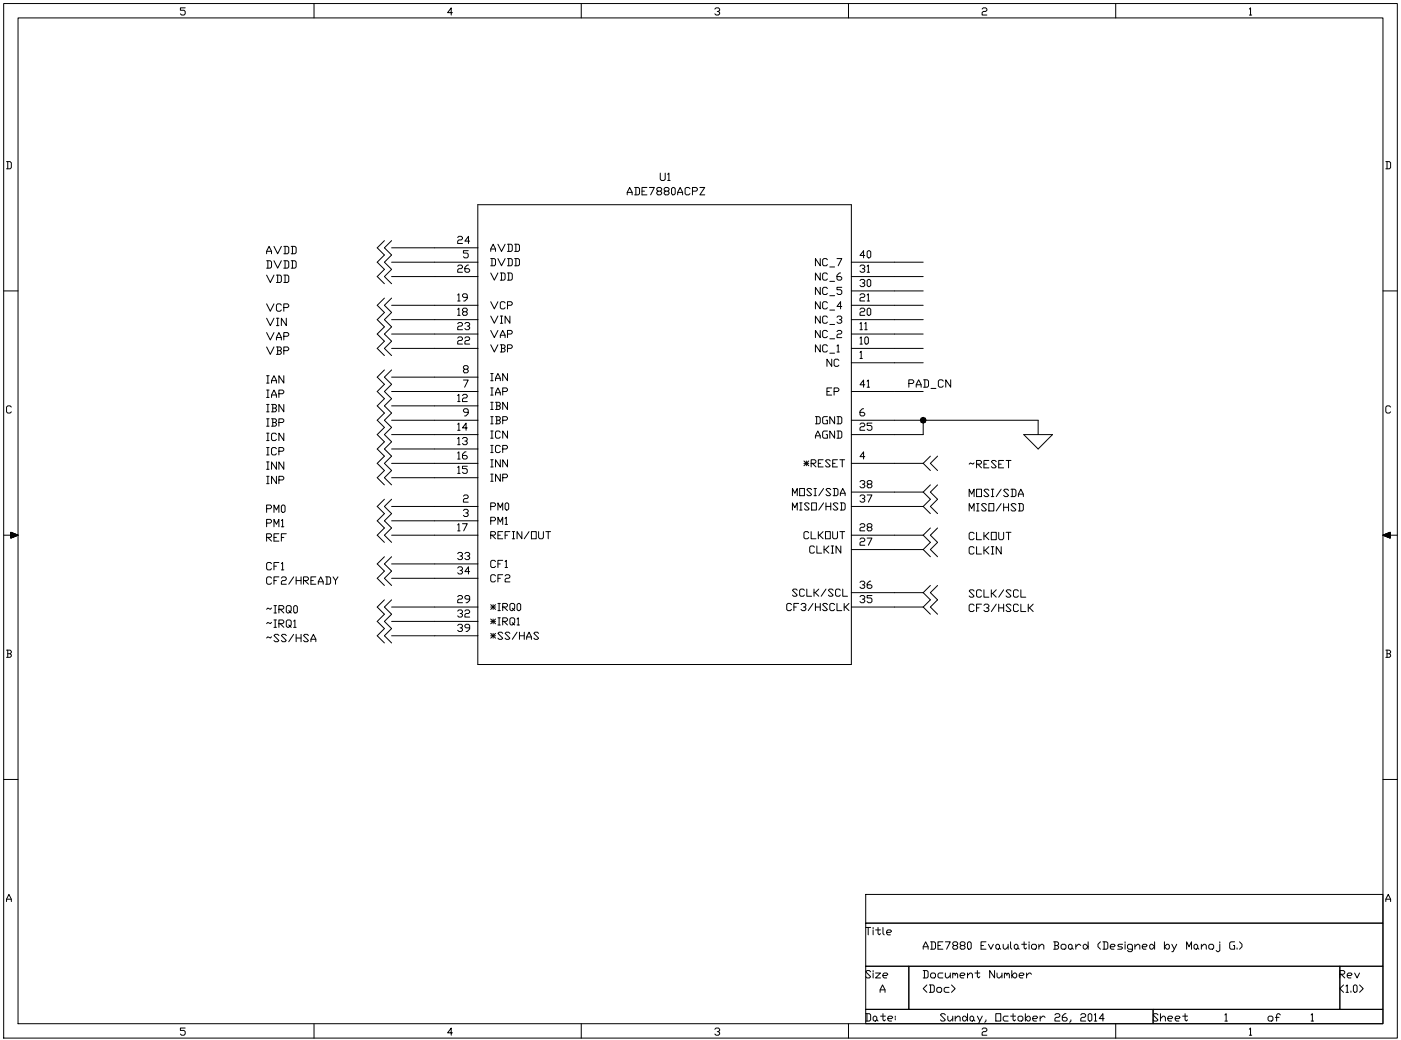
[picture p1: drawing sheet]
<svg xmlns="http://www.w3.org/2000/svg" width="297mm" height="220mm" viewBox="0 0 297 220" stroke-linecap="round" stroke-linejoin="round" font-family="sans-serif">
<g fill="none" stroke="#000" stroke-width=".21">
<path d="M.8 .8h295.5v219.3h-295.5zM3.8 3.8h289.4v213.2h-289.4zM39.3 1.7h-1.1v.5h.8l.3 .2v.5l-.3 .3h-.5l-.3-.3M66.6 .8v3M95.9 2.7h-1l.8-1v1.5M123.2 .8v3M151.6 1.9l.2-.2h.5l.3 .2v.3l-.3 .2h-.2M152.3 2.4l.3 .3v.2l-.3 .3h-.5l-.2-.3M179.9 .8v3M208.2 1.9l.3-.2h.5l.2 .2v.3l-.2 .2h-.5l-.3 .3v.5h1M236.6 .8v3M264.9 1.9l.2-.2v1.5"/>
<path d="M264.9 3.2h.5M1.4 34.3h.7l.3 .2v1l-.3 .3h-.7M1.6 34.3v1.5M134.5 39.7h.8l.3 .3v1l-.3 .3h-.8M134.8 39.7v1.6M137.2 39.7h-1.1v1.6h1.1M137.7 39.7h1l-.8 1.6M140 36.7v1.3l.3 .3h.5l.2-.3v-1.3M141.6 37l.2-.3v1.6M141.6 38.3h.5M142.6 39.7h.3l.3 .3v1l-.3 .3h-.3l-.2-.3v-1zM148.4 39.7h1l-1 1.6h1"/>
<path d="M293.8 34.3h.8l.2 .2v1l-.2 .3h-.8M294.1 34.3v1.5M56.5 53.8v-.5l.5-1.1 .6 1.1v.5M56.5 55.3h.8l.3 .2v1.1l-.3 .2h-.8M56.5 58.3l.8 1.6 .8-1.6M56.5 53.3h1.1M56.8 55.3v1.5M58.1 52.2l.8 1.6 .8-1.6M58.1 55.3l.8 1.5 .8-1.5M58.6 58.3h.8l.3 .3v1l-.3 .3h-.8M58.9 58.3v1.6M60.2 52.2h.8l.2 .3v1l-.2 .3h-.8"/>
<path d="M60.2 55.3h.8l.2 .2v1.1l-.2 .2h-.8M60.2 58.3h.8l.2 .3v1l-.2 .3h-.8M60.4 52.2v1.6M60.4 55.3v1.5M60.4 58.3v1.6M61.7 52.2h.8l.3 .3v1l-.3 .3h-.8M61.7 55.3h.8l.3 .2v1.1l-.3 .2h-.8M62 52.2v1.6M62 55.3v1.5M81.5 51l-1.5 1.5 1.5 1.6-1.5 1.5 1.5 1.5-1.5 1.5 1.5 1.6M83 51l-1.5 1.5 1.5 1.6-1.5 1.5 1.5 1.5-1.5 1.5 1.5 1.6M83 55.6h18.3"/>
<path d="M83 52.5h18.3M83 58.6h18.3M97 50.4l.3-.3h.5l.3 .3v.2l-.3 .3h-.5l-.3 .2v.5h1.1M97 56.4l.3-.2h.5l.3 .2v.3l-.3 .3h-.5l-.3 .2v.5h1.1M99.3 53.1h-1v.6h.7l.3 .2v.5l-.3 .3h-.5l-.2-.3M99.3 56.2h-.2l-.5 .5v.8l.2 .2h.5l.3-.2v-.3l-.3-.2h-.7M99.6 51.1h-1l.7-1v1.5M101.3 43.4h79.2v97.5h-79.2zM104 54.8h.8l.3 .3v1l-.3 .2h-.8M104 53.3v-.5l.6-1 .5 1v.5M104 57.9l.8 1.5 .8-1.5M104 52.8h1.1"/>
<path d="M104.3 54.8v1.5M105.6 54.8l.7 1.5 .8-1.5M105.6 51.8l.7 1.5 .8-1.5M106.1 57.9h.7l.3 .2v1l-.3 .3h-.7M106.3 57.9v1.5M107.6 54.8h.8l.2 .3v1l-.2 .2h-.8M107.6 51.8h.8l.2 .2v1l-.2 .3h-.8M107.6 57.9h.8l.2 .2v1l-.2 .3h-.8M107.9 51.8v1.5M107.9 54.8v1.5M107.9 57.9v1.5M109.1 54.8h.8l.2 .3v1l-.2 .2h-.8"/>
<path d="M109.1 51.8h.8l.2 .2v1l-.2 .3h-.8M109.4 51.8v1.5M109.4 54.8v1.5M133 41.3v-.5l.5-1.1 .5 1.1v.5M133 40.8h1M136.1 40.5h.5M139.5 40.5l-.3-.2v-.3l.3-.3h.5l.3 .3v.3l-.3 .2h-.5l-.3 .3v.2l.3 .3h.5l.3-.3v-.2l-.3-.3M141.1 40.5l-.3-.2v-.3l.3-.3h.5l.3 .3v.3l-.3 .2h-.5l-.3 .3v.2l.3 .3h.5l.3-.3v-.2l-.3-.3M143.7 41.3v-.5l.5-1.1 .5 1.1v.5M143.7 40.8h1M146.3 40l-.3-.3h-.5l-.3 .3v1l.3 .3h.5l.3-.3M146.8 40.5h.8l.3-.2v-.3l-.3-.3h-.8v1.6"/>
<path d="M173.9 57.9v1.5l-1-1.5v1.5M173.9 54.8v1.5l-1-1.5v1.5M175.4 58.1l-.2-.2h-.5l-.3 .2v1l.3 .3h.5l.2-.3M175.4 55.1l-.2-.3h-.5l-.3 .3v1l.3 .2h.5l.2-.2M175.9 59.6h1M175.9 56.6h1M177.5 54.8h1l-.8 1.5M178.2 57.9h-.2l-.5 .5v.7l.2 .3h.5l.3-.3v-.2l-.3-.3h-.7M180.5 55.6h15.2M180.5 58.6h15.2M182.3 59.5l.3-.3h.5l.2 .3v.2l-.2 .3h-.3M182.3 56.4l.3-.2h.5l.2 .2v.3l-.2 .3h-.3"/>
<path d="M183.1 57l.2 .2v.3l-.2 .2h-.5l-.3-.2M183.3 54.2h-1l.8-1.1v1.6M183.9 59.5l.2-.3h.3l.2 .3v1l-.2 .3h-.3l-.2-.3zM183.9 56.4l.2-.2v1.5M183.9 53.4l.2-.3h.3l.2 .3v1l-.2 .3h-.3l-.2-.3zM183.9 57.7h.5M.8 61.7h3M56.5 64.4l.8 1.6 .8-1.6M56.5 67.5l.8 1.5 .8-1.5M56.5 70.5l.8 1.6 .8-1.6M56.5 73.6l.8 1.5 .8-1.5M56.5 79.7h.5"/>
<path d="M56.8 79.7v1.5M58.6 72.1v-.5l.5-1.1 .6 1.1v.5M58.6 73.6h.8l.3 .2v.3l-.3 .2M58.6 67.5h.5M58.6 69h.5M58.6 71.6h1.1M58.9 74.3h.5l.3 .3v.3l-.3 .2h-.8M58.9 67.5v1.5M58.9 73.6v1.5M59.7 64.7l-.3-.3h-.5l-.3 .3v1l.3 .3h.5l.3-.3M60.2 79.7v1.5l-1.1-1.5v1.5M60.2 65.2h.8l.2-.3v-.2l-.2-.3h-.8v1.6"/>
<path d="M60.2 71.3h.8l.2-.3v-.2l-.2-.3h-.8v1.6M60.2 74.3h.8l.2-.2v-.3l-.2-.2h-.8v1.5M60.7 67.5v1.5l-1-1.5v1.5M81.5 78.4l-1.5 1.6 1.5 1.5-1.5 1.5 1.5 1.5-1.5 1.5 1.5 1.6-1.5 1.5 1.5 1.5-1.5 1.5 1.5 1.6-1.5 1.5 1.5 1.5-1.5 1.5 1.5 1.6-1.5 1.5 1.5 1.5M81.5 63.2l-1.5 1.5 1.5 1.5-1.5 1.6 1.5 1.5-1.5 1.5 1.5 1.5-1.5 1.6 1.5 1.5M83 80h18.3M83 73.9h18.3M83 70.8h18.3M83 67.8h18.3M83 64.7h18.3M83 78.4l-1.5 1.6 1.5 1.5-1.5 1.5 1.5 1.5-1.5 1.5 1.5 1.6-1.5 1.5 1.5 1.5-1.5 1.5 1.5 1.6-1.5 1.5 1.5 1.5-1.5 1.5 1.5 1.6-1.5 1.5 1.5 1.5M83 63.2l-1.5 1.5 1.5 1.5-1.5 1.6 1.5 1.5-1.5 1.5 1.5 1.5-1.5 1.6 1.5 1.5"/>
<path d="M97 65.6l.3-.3v1.6M97 62.5l.3-.2v1.5M97 71.7l.3-.3h.5l.3 .3v.2l-.3 .3h-.5l-.3 .2v.5h1.1M97 68.6l.3-.2h.5l.3 .2v.3l-.3 .2h-.5l-.3 .3v.5h1.1M97 66.9h.5M97 63.8h.5M98.3 66.1l-.2-.3v-.2l.2-.3h.5l.3 .3v.2l-.3 .3h-.5l-.2 .2v.3l.2 .3h.5l.3-.3v-.3l-.3-.2M98.5 78.3l-.2-.3v-.2l.2-.3h.5l.3 .3v.2l-.3 .3h-.5l-.2 .2v.3l.2 .2h.5l.3-.2v-.3l-.3-.2M98.6 71.7l.2-.3h.5l.3 .3v.2l-.3 .3h-.5l-.2 .2v.5h1M98.6 68.6l.2-.2h.5l.3 .2v.3l-.3 .2h-.2M99.1 63h-.8l-.2-.2v-.3l.2-.2h.5l.3 .2v.8l-.5 .5h-.3M99.3 69.1l.3 .3v.2l-.3 .3h-.5l-.2-.3"/>
<path d="M104 67l.8 1.5 .8-1.5M104 64l.8 1.5 .8-1.5M104 73.1l.8 1.5 .8-1.5M104 70.1l.8 1.5 .8-1.5M104 79.2h.6M104.3 79.2v1.5M106.1 73.1h.7l.3 .3v.2l-.3 .3M106.1 71.6v-.5l.5-1 .5 1v.5M106.1 67h.5M106.1 68.5h.5M106.1 71.1h1M106.3 73.9h.5l.3 .2v.3l-.3 .2h-.7"/>
<path d="M106.3 67v1.5M106.3 73.1v1.5M107.1 64.2l-.3-.2h-.5l-.2 .2v1l.2 .3h.5l.3-.3M107.6 79.2v1.5l-1-1.5v1.5M107.6 64.7h.8l.2-.2v-.3l-.2-.2h-.8v1.5M107.6 73.9h.8l.2-.3v-.2l-.2-.3h-.8v1.5M107.6 70.8h.8l.2-.2v-.3l-.2-.2h-.8v1.5M108.1 67v1.5l-1-1.5v1.5M173.9 73.1v1.5l-1-1.5v1.5M173.9 70.1v1.5l-1-1.5v1.5M173.9 67v1.5l-1-1.5v1.5M173.9 64v1.5l-1-1.5v1.5"/>
<path d="M173.9 60.9v1.5l-1-1.5v1.5M175.4 73.4l-.2-.3h-.5l-.3 .3v1l.3 .2h.5l.2-.2M175.4 70.3l-.2-.2h-.5l-.3 .2v1l.3 .3h.5l.2-.3M175.4 67.3l-.2-.3h-.5l-.3 .3v1l.3 .2h.5l.2-.2M175.4 64.2l-.2-.2h-.5l-.3 .2v1l.3 .3h.5l.2-.3M175.4 61.2l-.2-.3h-.5l-.3 .3v1l.3 .2h.5l.2-.2M175.9 74.9h1M175.9 71.8h1M175.9 68.8h1M175.9 65.7h1M175.9 62.7h1M176.3 76.1v1.6l-1-1.6v1.6"/>
<path d="M177.5 73.4l.2-.3v1.5M177.5 70.3l.2-.2h.5l.3 .2v.3l-.3 .2h-.5l-.2 .3v.5h1M177.5 67.3l.2-.3h.5l.3 .3v.2l-.3 .3h-.2M177.5 74.6h.5M177.9 76.4l-.3-.3h-.5l-.3 .3v1l.3 .3h.5l.3-.3M178.2 67.8l.3 .2v.3l-.3 .2h-.5l-.2-.2M178.5 65h-1l.7-1v1.5M178.5 60.9h-1v.5h.7l.3 .3v.5l-.3 .2h-.5l-.2-.2M180.5 61.7h15.2M180.5 76.9h15.2M180.5 73.9h15.2M180.5 70.8h15.2"/>
<path d="M180.5 67.8h15.2M180.5 64.7h15.2M182.3 74.7l.3-.2v1.5M182.3 71.7l.3-.3v1.5M182.3 68.6l.3-.2v1.5M182.3 65.6l.3-.3h.5l.2 .3v.2l-.2 .3h-.5l-.3 .2v.6h1M182.3 62.5l.3-.2h.5l.2 .2v.3l-.2 .2h-.5l-.3 .3v.5h1M182.3 76h.5M182.3 72.9h.5M182.3 69.9h.5M183.1 60l.2 .3v.2l-.2 .3h-.5l-.3-.3M183.3 71.7l.3-.3h.3l.2 .3v1l-.2 .2h-.3l-.3-.2z"/>
<path d="M183.3 68.6l.3-.2v1.5M183.3 69.9h.6M183.9 65.6l.2-.3h.3l.2 .3v1l-.2 .3h-.3l-.2-.3zM183.9 62.5l.2-.2v1.5M183.9 63.8h.5M293.2 61.7h3.1M2.4 86.3l-.3-.3h-.5l-.2 .3v1l.2 .3h.5l.3-.3M56.5 81.2h.5M56.5 82.7h.5M56.5 84.3h.5M56.5 85.7h.5M56.5 87.3h.5"/>
<path d="M56.5 88.8h.5M56.5 90.4h.5M56.5 91.8h.5M56.5 93.4h.5M56.5 94.9h.5M56.5 96.4h.5M56.5 97.9h.5M56.5 99.5h.5M56.8 82.7v1.6M56.8 85.7v1.6M56.8 88.8v1.6M56.8 91.8v1.6"/>
<path d="M56.8 94.9v1.5M56.8 97.9v1.6M57.6 81.2v-.5l.5-1 .5 1v.5M57.6 84.3v-.6l.5-1 .5 1v.6M57.6 85.7h.7l.3 .3v.3l-.3 .2M57.6 88.8h.7l.3 .2v.3l-.3 .3M57.6 83.7h1M57.6 80.7h1M57.8 86.5h.5l.3 .3v.2l-.3 .3h-.7M57.8 89.6h.5l.3 .2v.3l-.3 .3h-.7M57.8 85.7v1.6M57.8 88.8v1.6"/>
<path d="M58.6 92.1l-.3-.3h-.5l-.2 .3v1l.2 .3h.5l.3-.3M58.6 95.1l-.3-.2h-.5l-.2 .2v1.1l.2 .2h.5l.3-.2M58.6 97.9v1.6l-1-1.6v1.6M59.1 83.5h.8l.3-.3v-.2l-.3-.3h-.8v1.6M59.1 89.6h.8l.3-.3v-.3l-.3-.2h-.8v1.6M59.1 95.7h.8l.3-.3v-.3l-.3-.2h-.8v1.5M60.2 85.7v1.6l-1.1-1.6v1.6M60.2 91.8v1.6l-1.1-1.6v1.6M60.2 97.9v1.6l-1.1-1.6v1.6M83 98.2h18.3M83 89.1h18.3M83 83h18.3"/>
<path d="M83 86h18.3M83 95.2h18.3M83 92.1h18.3M97 83.9l.3-.3v1.5M97 93l.3-.3v1.6M97 90l.3-.3v1.5M97 99.1l.3-.3v1.6M97 96l.3-.2v1.5M97 85.1h.5M97 94.3h.5M97 91.2h.5M97 97.3h.5"/>
<path d="M98.1 83.9l.2-.3h.5l.3 .3v.2l-.3 .3h-.5l-.2 .2v.5h1M98.1 93l.2-.3h.5l.3 .3v.3l-.3 .2h-.2M98.3 80.6h1l-.8 1.5M98.8 93.5l.3 .3v.2l-.3 .3h-.5l-.2-.3M98.8 95.8h-.2l-.5 .5v.8l.2 .2h.5l.3-.2v-.3l-.3-.2h-.7M99.1 90.7h-1l.7-1v1.5M99.1 98.8h-1v.5h.7l.3 .3v.5l-.3 .3h-.5l-.2-.3M99.3 87.4h-.8l-.2-.2v-.3l.2-.2h.5l.3 .2v.8l-.5 .5h-.3M104 99h.6M104 97.5h.6M104 82.2h.6M104 83.8h.6"/>
<path d="M104 80.7h.6M104 88.3h.6M104 89.9h.6M104 85.3h.6M104 86.8h.6M104 94.4h.6M104 95.9h.6M104 91.4h.6M104 92.9h.6M104.3 82.2v1.6M104.3 85.3v1.5M104.3 88.3v1.6"/>
<path d="M104.3 91.4v1.5M104.3 94.4v1.5M104.3 97.5v1.5M105.1 83.8v-.5l.5-1.1 .5 1.1v.5M105.1 80.7v-.5l.5-1 .5 1v.5M105.1 88.3h.7l.3 .3v.2l-.3 .3M105.1 85.3h.7l.3 .2v.3l-.3 .2M105.1 83.3h1M105.1 80.2h1M105.3 89.1h.5l.3 .2v.3l-.3 .3h-.7M105.3 86h.5l.3 .3v.3l-.3 .2h-.7M105.3 85.3v1.5"/>
<path d="M105.3 88.3v1.6M106.1 94.7l-.3-.3h-.5l-.2 .3v1l.2 .2h.5l.3-.2M106.1 91.6l-.3-.2h-.5l-.2 .2v1l.2 .3h.5l.3-.3M106.1 97.5v1.5l-1-1.5v1.5M106.6 83h.7l.3-.3v-.2l-.3-.3h-.7v1.6M106.6 89.1h.7l.3-.3v-.2l-.3-.3h-.7v1.6M106.6 95.2h.7l.3-.3v-.2l-.3-.3h-.7v1.5M107.6 85.3v1.5l-1-1.5v1.5M107.6 91.4v1.5l-1-1.5v1.5M107.6 97.5v1.5l-1-1.5v1.5M170.5 98.2h1M170.5 97.7l1 1"/>
<path d="M171 97.7v1M171.5 97.7l-1 1M172 98.2h.7l.3-.2v-.3l-.3-.2h-.7v1.5M172.2 98.2l.8 .8M172.9 88.3h.8l.2 .3v1l-.2 .3h-.8M172.9 92.9v-.5l.5-1 .5 1v.5M172.9 92.4h1M173.1 88.3v1.6M173.5 98.2h.5M174.5 97.5h-1v1.5h1M175.3 83h.5M175.4 88.3h-.7l-.3 .3v1l.3 .3h.7v-.8h-.2"/>
<path d="M175.4 91.4h-.7l-.3 .2v1l.3 .3h.7v-.8h-.2M176 97.7l-.2-.2h-.5l-.3 .2 1 1-.2 .3h-.5l-.3-.3M176.3 82.2h-1v1.6h1M176.5 98.2h.6M176.8 83h.8l.3-.3v-.2l-.3-.3h-.8v1.6M176.9 88.3v1.6l-1-1.6v1.6M176.9 91.4v1.5l-1-1.5v1.5M177.5 88.3h.7l.3 .3v1l-.3 .3h-.7M177.5 91.4h.7l.3 .2v1l-.3 .3h-.7M177.6 97.5h-1.1v1.5h1.1M177.7 88.3v1.6M177.7 91.4v1.5"/>
<path d="M178.1 97.5h1M178.6 97.5v1.5M180.5 98.2h15.2M180.5 89.1h39.6v3M180.5 83h15.2M182.3 90l.3-.3h.5l.2 .3v.2l-.2 .3h-.5l-.3 .2v.5h1M183.1 86.7h-.3l-.5 .5v.7l.3 .3h.5l.2-.3v-.2l-.2-.3h-.8M183.3 96.8h-1l.8-1v1.5M183.3 81.6h-1l.8-1v1.5M183.9 80.8l.2-.2v1.5M183.9 82.1h.5M184.9 89.7h-1v.5h.7l.3 .3v.5l-.3 .2h-.5l-.2-.2"/>
<path d="M192.7 81.3h.8l.2-.3v-.2l-.2-.3h-.8v1.6M194.3 82.1v-.5l.5-1.1 .5 1.1v.5M194.3 81.6h1M195.7 89.1v3h-15.2M195.7 98.2l1.6 1.6M195.8 80.5h.8l.3 .3v1l-.3 .3h-.8M196.1 80.5v1.6M197.3 96.7l-1.6 1.5M197.4 82.3h1M198.8 96.7l-1.5 1.5 1.5 1.6M200 80.8l-.3-.3h-.5l-.2 .3v1l.2 .3h.5l.3-.3M201.6 80.5v1.6l-1.1-1.6v1.6"/>
<path d="M206.5 98.1l-.2 .3-.6-.3-.2 .3M207 98.4h.8l.3-.3v-.2l-.3-.3h-.8v1.6M207.3 98.4l.8 .8M208.6 98.4h.5M209.7 97.6h-1.1v1.6h1.1M211.2 97.9l-.2-.3h-.6l-.2 .3 1 1-.2 .3h-.6l-.2-.3M211.7 98.4h.6M212.8 97.6h-1.1v1.6h1.1M213.3 97.6h1.1M213.8 97.6v1.6M217.1 92.1h6l-3 3.1zM294.8 86.3l-.2-.3h-.5l-.3 .3v1l.3 .3h.5l.2-.3"/>
<path d="M.8 113.5h3M56.5 107.8h.8l.3-.2v-.3l-.3-.2h-.8v1.5M56.5 110.9h.8l.3-.3v-.2l-.3-.3h-.8v1.6M56.5 113.9h.8l.3-.2v-.3l-.3-.2h-.8v1.5M56.5 101h.5M56.5 102.5h.5M56.8 113.9l.8 .8M56.8 101v1.5M57.6 119.5l-.3-.3h-.5l-.3 .3v1.1l.3 .2h.5l.3-.2M58.1 108.6v-1.5l.5 1 .5-1v1.5M58.1 111.7v-1.6l.5 1.1 .5-1.1v1.6M58.1 113.9h.5"/>
<path d="M58.6 101v1.5l-1-1.5v1.5M59.1 113.2h-1v1.5h1M59.1 119.2h-1v1.6M59.1 101.8h.8l.3-.3v-.3l-.3-.2h-.8v1.5M59.7 107.3l.2-.2h.3l.2 .2v1.1l-.2 .2h-.3l-.2-.2zM59.7 110.4l.2-.3v1.6M59.7 119.5l.2-.3v1.6M59.7 111.7h.5M59.7 113.9h.5M60.7 113.2h-1v1.5M81.5 105.8l-1.5 1.6 1.5 1.5-1.5 1.5 1.5 1.5-1.5 1.6 1.5 1.5M81.5 118l-1.5 1.6 1.5 1.5-1.5 1.5 1.5 1.5"/>
<path d="M83 113.5h18.3M83 107.4h18.3M83 110.4h18.3M83 101.3h18.3M83 119.6h18.3M83 105.8l-1.5 1.6 1.5 1.5-1.5 1.5 1.5 1.5-1.5 1.6 1.5 1.5M83 118l-1.5 1.6 1.5 1.5-1.5 1.5 1.5 1.5M97 111.3l.3-.3v1.5M97 117.4l.3-.3h.5l.3 .3v.2l-.3 .3h-.3M97 100.4h.5M97 112.5h.5M97.8 117.9l.3 .2v.3l-.3 .2h-.5l-.3-.2"/>
<path d="M98.1 111h1l-.8 1.5M98.3 105.2l.2-.3h.5l.3 .3v.2l-.3 .3h-.5l-.2 .2v.6h1M98.3 108.2l.2-.2h.5l.3 .2v.3l-.3 .2h-.2M98.6 117.4l.2-.3h.5l.3 .3v.2l-.3 .3h-.2M99 108.7l.3 .3v.2l-.3 .3h-.5l-.2-.3M99.3 117.9l.3 .2v.3l-.3 .2h-.5l-.2-.2M104 107.4h.8l.3-.3v-.2l-.3-.3h-.8v1.5M104 110.4h.8l.3-.2v-.3l-.3-.2h-.8v1.5M104 113.5h.8l.3-.3v-.2l-.3-.3h-.8v1.5M104 100.5h.6M104 102h.6M104.3 100.5v1.5"/>
<path d="M104.3 113.5l.8 .7M105.1 119l-.3-.2h-.5l-.3 .2v1.1l.3 .2h.5l.3-.2M105.6 108.1v-1.5l.5 1 .5-1v1.5M105.6 111.2v-1.5l.5 1 .5-1v1.5M105.6 113.5h.5M105.6 119.6h.5M106.1 100.5v1.5l-1-1.5v1.5M106.6 101.3h.7l.3-.3v-.2l-.3-.3h-.7v1.5M106.6 112.7h-1v1.5h1M106.6 118.8h-1v1.5M107.1 106.9l.2-.3h.3l.3 .3v1l-.3 .2h-.3l-.2-.2zM107.1 109.9l.2-.2v1.5"/>
<path d="M107.1 119l.2-.2v1.5M107.1 113.5h.5M107.1 111.2h.5M108.1 112.7h-1v1.5M108.6 114.2h.5M108.6 112.7h.5M108.9 112.7v1.5M110.6 112.7v1.5l-1-1.5v1.5M112.2 112.7l-1 1.5M112.7 112.7h1v1.5h-1zM114.2 112.7v1.3l.3 .2h.5l.2-.2v-1.3M115.7 112.7h1"/>
<path d="M116.2 112.7v1.5M168 108.1v-1.5l.5 1 .5-1v1.5M168 105.1v-1.5l.5 1 .5-1v1.5M169.5 103.6h1.1v1.5h-1.1zM169.5 106.6h.5M169.5 108.1h.5M169.8 106.6v1.5M171.5 113l-.3-.3h-.5l-.2 .3v1l.2 .2h.5l.3-.2M171.6 106.9l-.3-.3h-.5l-.2 .3 1 1-.3 .2h-.5l-.2-.2M172 112.7v1.5h1M172.1 106.6h1v1.5h-1zM172.1 103.8l-.3-.2h-.5l-.2 .2 1 1-.3 .3h-.5l-.2-.3"/>
<path d="M172.6 103.6h.5M172.6 105.1h.5M172.7 116l-.3-.3h-.5l-.2 .3v1l.2 .3h.5l.3-.3M172.8 103.6v1.5M173.2 115.7v1.6h1M173.5 112.7v1.5M173.8 113.5l.7 .7M174.5 112.7l-.7 .8h-.3M174.6 106.6l-1 1.5M174.6 103.6l-1 1.5M174.7 115.7v1.6M175 116.5l.7 .8"/>
<path d="M175 112.7h1v1.5h-1zM175.1 107.4h1M175.1 106.6v1.5M175.7 115.7l-.7 .8h-.3M176.1 103.8l-.2-.2h-.5l-.3 .2 1 1-.2 .3h-.5l-.3-.3M176.1 106.6v1.5M176.2 115.7h.5M176.2 117.3h.5M176.5 115.7v1.6M176.5 112.7v1.3l.3 .2h.5l.3-.2v-1.3M176.6 103.6h.8l.3 .2v1l-.3 .3h-.8M176.9 103.6v1.5"/>
<path d="M177.7 106.9l-.3-.3h-.5l-.3 .3 1.1 1-.3 .2h-.5l-.3-.2M178.1 112.7h1M178.2 106.6h.7l.3 .3v1l-.3 .2h-.7M178.2 105.1v-.5l.5-1 .5 1v.5M178.2 104.6h1M178.3 115.7v1.6l-1-1.6v1.6M178.4 106.6v1.5M178.6 112.7v1.5M180.5 113.5h15.2M180.5 107.4h15.2M180.5 116.5h15.2M180.5 104.3h15.2"/>
<path d="M182.3 114.3l.3-.2h.5l.2 .2v.3l-.2 .2h-.5l-.3 .3v.5h1M182.3 111.3l.3-.3h.5l.2 .3v.2l-.2 .3h-.5l-.3 .2v.5h1M182.3 105.2l.3-.3h.5l.2 .3v.2l-.2 .3h-.3M182.3 102.1l.3-.2h.5l.2 .2v.3l-.2 .2h-.3M183.1 105.7l.2 .2v.3l-.2 .3h-.5l-.3-.3M183.1 102.6l.2 .3v.3l-.2 .2h-.5l-.3-.2M183.9 114.1h1l-.8 1.5M183.9 104.9h1l-.8 1.6M184.1 111.8l-.2-.3v-.2l.2-.3h.5l.3 .3v.2l-.3 .3h-.5l-.2 .2v.3l.2 .2h.5l.3-.2v-.3l-.3-.2M184.1 102.6l-.2-.2v-.3l.2-.2h.5l.3 .2v.3l-.3 .2h-.5l-.2 .3v.3l.2 .2h.5l.3-.2v-.3l-.3-.3M195.7 104.3l1.6 1.5-1.6 1.6M195.7 107.4l1.6 1.5"/>
<path d="M195.7 113.5l1.6 1.5-1.6 1.5M195.7 116.5l1.6 1.5M197.3 102.8l-1.6 1.5M197.3 111.9l-1.6 1.6M198.8 102.8l-1.5 1.5 1.5 1.5-1.5 1.6 1.5 1.5M198.8 111.9l-1.5 1.6 1.5 1.5-1.5 1.5 1.5 1.5M205.5 108.3v-1.5l.5 1 .5-1v1.5M205.5 105.3v-1.6l.5 1.1 .5-1.1v1.6M206.5 113.1l-.2-.2h-.6l-.2 .2v1.1l.2 .2h.6l.2-.2M206.5 116.2l-.2-.3h-.6l-.2 .3v1l.2 .3h.6l.2-.3M207 103.7h1.1v1.6h-1.1zM207 112.9v1.5h1.1"/>
<path d="M207 115.9v1.6h1.1M207 106.8h.6M207 108.3h.6M207.3 106.8v1.5M208.6 112.9v1.5M208.6 115.9v1.6M208.9 113.6l.8 .8M208.9 116.7l.8 .8M209.1 107l-.2-.2h-.5l-.3 .2 1 1.1-.2 .2h-.5l-.3-.2M209.7 106.8h1v1.5h-1zM209.7 104l-.3-.3h-.5l-.3 .3 1.1 1-.3 .3h-.5l-.3-.3M209.7 112.9l-.8 .7h-.3"/>
<path d="M209.7 115.9l-.8 .8h-.3M210.2 112.9h1v1.5h-1zM210.2 103.7h.5M210.2 105.3h.5M210.2 115.9h.5M210.2 117.5h.5M210.4 103.7v1.6M210.4 115.9v1.6M211.7 112.9v1.3l.3 .2h.5l.3-.2v-1.3M212.3 115.9v1.6l-1.1-1.6v1.6M212.3 106.8l-1.1 1.5M212.3 103.7l-1.1 1.6"/>
<path d="M212.8 106.8v1.5M212.8 107.5h1M213.3 112.9h1.1M213.8 104l-.2-.3h-.6l-.2 .3 1 1-.2 .3h-.6l-.2-.3M213.8 106.8v1.5M213.8 112.9v1.5M214.4 103.7h.7l.3 .3v1l-.3 .3h-.7M214.6 103.7v1.6M215.4 107l-.3-.2h-.5l-.2 .2 1 1.1-.3 .2h-.5l-.2-.2M215.9 106.8h.8l.3 .2v1.1l-.3 .2h-.8M215.9 105.3v-.5l.5-1.1 .6 1.1v.5M215.9 104.8h1.1"/>
<path d="M216.2 106.8v1.5M293.2 113.5h3.1M1.4 137.8h.7l.3 .3v.2l-.3 .3M1.6 138.6h.5l.3 .2v.3l-.3 .3h-.7M1.6 137.8v1.6M57.6 122.6l-.3-.3h-.5l-.3 .3v1l.3 .3h.5l.3-.3M57.6 128.9l-.3 .3-.5-.3-.3 .3M57.6 132l-.3 .2-.5-.2-.3 .2M57.6 135l-.3 .3-.5-.3-.3 .3M58.1 120h.5M58.1 123.1h.5M58.1 128.4h.5"/>
<path d="M58.1 130h.5M58.1 131.4h.5M58.1 133h.5M58.3 128.4v1.6M58.3 131.4v1.6M59.1 122.3h-1v1.6M59.1 129.2h.8l.3-.3v-.2l-.3-.3h-.8v1.6M59.1 132.2h.8l.3-.2v-.3l-.3-.3h-.8v1.6M59.1 134.7l-.2-.2h-.6l-.2 .2 1 1.1-.2 .2h-.6l-.2-.2M59.4 129.2l.8 .8M59.4 132.2l.8 .8M59.7 122.6l.2-.3h.5l.3 .3v.2l-.3 .3h-.5l-.2 .2v.6h1"/>
<path d="M59.7 120.8h.5M60.7 134.7l-.3-.2h-.5l-.2 .2 1 1.1-.3 .2h-.5l-.2-.2M61.2 129.4l.3 .3-.3 .3h-.2l-.3-.3v-1l.3-.3h.5l.2 .3v.7l-.2 .3 .2 .3M61.2 132.5l.3 .2-.3 .3h-.2l-.3-.3v-1l.3-.3h.5l.2 .3v.8l-.2 .2 .2 .3M62.3 128.7l.2-.3h.3l.2 .3v1l-.2 .3h-.3l-.2-.3zM62.3 131.7l.2-.3v1.6M62.3 122.3l-1.1 1.6M62.3 133h.5M62.3 134.5l-1.1 1.5M62.8 123.1h1M62.8 122.3v1.6M62.8 134.5v1.5"/>
<path d="M62.8 135.3h1M63.8 122.3v1.6M63.8 134.5v1.5M64.4 123.1h.7l.3-.3v-.2l-.3-.3h-.7v1.6M64.6 123.1l.8 .8M65.4 134.7l-.3-.2h-.5l-.2 .2 1 1.1-.3 .2h-.5l-.2-.2M65.9 136v-.5l.5-1 .6 1v.5M65.9 123.1h.5M65.9 135.5h1.1M67 122.3h-1.1v1.6h1.1M67.5 123.9v-.6l.5-1 .5 1v.6M67.5 123.3h1"/>
<path d="M69 122.3h.8l.3 .3v1l-.3 .3h-.8M69.3 122.3v1.6M70.6 122.3l.5 .8v.8M71.7 122.3l-.6 .8M81.5 127.2l-1.5 1.5 1.5 1.5-1.5 1.5 1.5 1.6-1.5 1.5 1.5 1.5M83 128.7h18.3M83 131.7h18.3M83 122.6h18.3M83 134.8h18.3M83 127.2l-1.5 1.5 1.5 1.5-1.5 1.5 1.5 1.6-1.5 1.5 1.5 1.5M97 126.5l.3-.2h.5l.3 .2v.3l-.3 .2h-.5l-.3 .3v.5h1.1M97 129.6l.3-.3h.5l.3 .3v.2l-.3 .3h-.3"/>
<path d="M97 120.4l.3-.2h.5l.3 .2v.3l-.3 .2h-.3M97 132.6l.3-.3h.5l.3 .3v.3l-.3 .2h-.3M97.8 130.1l.3 .2v.3l-.3 .2h-.5l-.3-.2M97.8 120.9l.3 .3v.2l-.3 .3h-.5l-.3-.3M97.8 133.1l.3 .3v.2l-.3 .3h-.5l-.3-.3M98.6 129.6l.2-.3h.5l.3 .3v.2l-.3 .3h-.5l-.2 .2v.5h1M99.6 127h-.8l-.2-.2v-.3l.2-.2h.5l.3 .2v.8l-.5 .5h-.3M99.6 121.2h-1l.7-1v1.5M99.6 133.1h-.8l-.2-.2v-.3l.2-.3h.5l.3 .3v.8l-.5 .5h-.3M104 128.7h1.1M104 128.2l1.1 1M104 131.7h1.1"/>
<path d="M104 131.2l1.1 1M104 134.8h1.1M104 134.3l1.1 1M104.6 128.2v1M104.6 131.2v1M104.6 134.3v1M105.1 122.1l-.3-.3h-.5l-.3 .3v1l.3 .3h.5l.3-.3M105.1 128.2l-1.1 1M105.1 131.2l-1.1 1M105.1 134.3l-1.1 1M105.6 127.9h.5M105.6 129.5h.5"/>
<path d="M105.6 131h.5M105.6 132.5h.5M105.6 122.6h.5M105.8 127.9v1.6M105.8 131v1.5M106.6 128.7h.7l.3-.3v-.2l-.3-.3h-.7v1.6M106.6 131.7h.7l.3-.2v-.3l-.3-.2h-.7v1.5M106.6 121.8h-1v1.6M106.6 134.3l-.3-.3h-.5l-.2 .3 1 1-.3 .2h-.5l-.2-.2M106.8 128.7l.8 .8M106.8 131.7l.8 .8M107.1 122.1l.2-.3h.6l.2 .3v.2l-.2 .3h-.6l-.2 .3v.5h1"/>
<path d="M107.1 120.3h.5M108.1 134.3l-.2-.3h-.6l-.2 .3 1 1-.2 .2h-.6l-.2-.2M108.6 128.9l.3 .3-.3 .3h-.2l-.3-.3v-1l.3-.3h.5l.2 .3v.7l-.2 .3 .2 .3M108.6 132l.3 .2-.3 .3h-.2l-.3-.3v-1l.3-.2h.5l.2 .2v.8l-.2 .2 .2 .3M109.6 131.2l.3-.2v1.5M109.6 132.5h.5M109.6 134l-1 1.5M109.9 127.9h.2l.3 .3v1l-.3 .3h-.2l-.3-.3v-1zM110.1 134.8h1.1M110.1 134v1.5M111.2 134v1.5M111.7 135.5v-.5l.5-1 .5 1v.5"/>
<path d="M111.7 135h1M114.2 134.3l-.3-.3h-.5l-.2 .3 1 1-.3 .2h-.5l-.2-.2M167.8 128.2l-.2-.3h-.5l-.3 .3v1l.3 .3h.5l.2-.3M168.3 128.7h.5M169 125.1l-.2-.2h-.5l-.3 .2 1 1.1-.2 .2h-.5l-.3-.2M169.3 127.9h-1v1.6M169.8 128.2l.3-.3h.5l.3 .3v.2l-.3 .3h-.3M170.6 125.1l-.3-.2h-.5l-.3 .2v1.1l.3 .2h.5l.3-.2M170.6 128.7l.3 .2v.3l-.3 .3h-.5l-.3-.3M171.1 124.9v1.5h1M172.4 127.9l-1 1.6M172.6 124.9v1.5"/>
<path d="M172.8 125.6l.8 .8M172.9 128.7h1M172.9 127.9v1.6M173.6 124.9l-.8 .7h-.2M173.9 127.9v1.6M175.1 124.9l-1 1.5M175.4 128.2l-.2-.3h-.5l-.3 .3 1 1-.2 .3h-.5l-.3-.3M176.6 125.1l-.2-.2h-.5l-.3 .2 1 1.1-.2 .2h-.5l-.3-.2M176.9 128.2l-.2-.3h-.5l-.3 .3v1l.3 .3h.5l.2-.3M177.5 127.9v1.6h1M178.2 125.1l-.3-.2h-.5l-.2 .2v1.1l.2 .2h.5l.3-.2M178.7 124.9v1.5h1"/>
<path d="M179 127.9v1.6M179.2 128.7l.8 .8M180 127.9l-.8 .8h-.2M180.5 128.7h15.2M180.5 125.6h15.2M182.3 126.5l.3-.2h.5l.2 .2v.3l-.2 .2h-.3M182.3 123.5l.3-.3h.5l.2 .3v.2l-.2 .3h-.3M183.1 127l.2 .3v.2l-.2 .3h-.5l-.3-.3M183.1 124l.2 .2v.3l-.2 .2h-.5l-.3-.2M184.6 123.2h-.2l-.5 .5v.8l.2 .2h.5l.3-.2v-.3l-.3-.2h-.7M184.9 126.3h-1v.5h.7l.3 .2v.5l-.3 .3h-.5l-.2-.3M195.7 125.6l1.6 1.6-1.6 1.5"/>
<path d="M195.7 128.7l1.6 1.5M197.3 124.1l-1.6 1.5M198.8 124.1l-1.5 1.5 1.5 1.6-1.5 1.5 1.5 1.5M206.5 128.3l-.2-.2h-.6l-.2 .2v1.1l.2 .2h.6l.2-.2M206.5 125.3l-.2-.3h-.6l-.2 .3 1 1-.2 .3h-.6l-.2-.3M207 128.9h.6M208.1 128.1h-1.1v1.5M208.1 125.3l-.3-.3h-.5l-.3 .3v1l.3 .3h.5l.3-.3M208.6 128.3l.3-.2h.5l.3 .2v.3l-.3 .3h-.3M208.6 125v1.6h1.1M209.4 128.9l.3 .2v.3l-.3 .2h-.5l-.3-.2M210.2 125v1.6"/>
<path d="M210.4 125.8l.8 .8M211.2 125l-.8 .8h-.2M211.2 128.1l-1 1.5M211.7 128.9h1.1M211.7 128.1v1.5M212.8 128.1v1.5M212.8 125l-1.1 1.6M214.4 128.3l-.3-.2h-.5l-.3 .2 1.1 1.1-.3 .2h-.5l-.3-.2M214.4 125.3l-.3-.3h-.5l-.3 .3 1.1 1-.3 .3h-.5l-.3-.3M215.9 128.3l-.2-.2h-.6l-.2 .2v1.1l.2 .2h.6l.2-.2M215.9 125.3l-.2-.3h-.6l-.2 .3v1l.2 .3h.6l.2-.3M216.4 128.1v1.5h1.1"/>
<path d="M216.4 125v1.6h1.1M218 128.1v1.5M218.3 128.9l.8 .7M219.1 128.1l-.8 .8h-.3M293.8 137.8h.8l.2 .3v.2l-.2 .3M294.1 138.6h.5l.2 .2v.3l-.2 .3h-.8M294.1 137.8v1.6M.8 165.2h3M293.2 165.2h3.1M1.4 191.1v-.5l.5-1 .5 1v.5M1.4 190.6h1M183.6 189.6h109.6v6.1h-109.6z"/>
<path d="M183.6 195.7h109.6v9.1h-109.6zM183.6 196.6h1M184.1 196.6v1.6M185.1 196.6v.3M185.1 197.1v1.1M185.6 197.1h1.1M186.2 196.6v1.3l.2 .3 .3-.3M187.2 196.6v1.3l.3 .3M188 197.7h.8l.2-.3-.2-.3h-.6l-.2 .3v.5l.2 .3h.6M197.3 199.7h.8l.2 .2v1.1l-.2 .2h-.8M197.6 199.7v1.5M199.9 199.7h-1v1.5h1"/>
<path d="M200.4 199.7h1.1l-.8 1.5M205.1 199.9l.3-.2h.3l.2 .2v1.1l-.2 .2h-.3l-.3-.2zM209 199.7h-1v1.5h1M214.3 199.7v1.3l.2 .2M217.1 199.7v1.3l.3 .2 .3-.2M218.2 199.7v.2M223.4 199.7h.8l.2 .2v.3l-.2 .3M223.7 199.7v1.5M230.7 199.7v1.5M233.3 199.7l-.5 .5v.5l.5 .5M233.8 199.7h.8l.3 .2v1.1l-.3 .2h-.8M234.1 199.7v1.5"/>
<path d="M238.5 199.7v.2M244.8 199.7v1.5M246.9 199.7v1.5M258.6 199.7v.2M261.8 199.7h-.8l-.3 .2v1.1l.3 .2h.8v-.7h-.3M262.8 199.7l.5 .5v.5l-.5 .5M293.8 191.1v-.5l.5-1 .5 1v.5M293.8 190.6h1M39.3 217.9h-1.1v.6h.8l.3 .2v.5l-.3 .3h-.5l-.3-.3M66.6 217v3.1M95.9 219h-1l.8-1.1v1.6M123.2 217v3.1"/>
<path d="M151.6 218.2l.2-.3h.5l.3 .3v.3l-.3 .2h-.2M152.3 218.7l.3 .3v.2l-.3 .3h-.5l-.2-.3M179.9 217v3.1M183.6 214.9h.7l.3 .3v1l-.3 .3h-.7M183.6 204.8h9.1v9.2h-9.1zM183.6 214h60.9v3h-60.9zM183.8 214.9v1.6M184.6 206l-.3-.2h-.5l-.2 .2 1 1.1-.3 .2h-.5l-.2-.2M185.1 205.8v.2M185.1 206.3v1M185.4 215.4h.2l.3 .3v.5l-.3 .3h-.2l-.3-.3v-.5zM185.6 206.3h1.1l-1.1 1h1.1"/>
<path d="M185.9 216.2l.3 .3M186.6 210.4v-.5l.5-1.1 .5 1.1v.5M186.6 209.9h1M186.7 215.4h1M187.2 206.8h.8l.2-.3-.2-.2h-.5l-.3 .2v.6l.3 .2h.5M187.2 214.9v1.3l.3 .3 .2-.3M188.2 215.9h.8l.3-.2-.3-.3h-.5l-.3 .3v.5l.3 .3h.5M189.8 215.4v.3M189.8 215.9v.3M192.7 204.8h91.4v9.2h-91.4zM195.7 201.2v-.5l.6-1 .5 1v.5M195.7 205.8h.8l.3 .2v1.1l-.3 .2h-.8"/>
<path d="M195.7 200.7h1.1M196 205.8v1.5M196.5 208.8l-.8 .8 .8 .8M197 208.8h.8l.3 .3v1l-.3 .3h-.8M197.3 208.8v1.6M197.6 206.3h.5l.2 .2v.6l-.2 .2h-.5l-.3-.2v-.6zM198.9 209.3h.5l.3 .3v.5l-.3 .3h-.5l-.3-.3v-.5zM198.9 200.5h.5M199.9 206.3h-.8l-.2 .2v.6l.2 .2h.8M200.4 215.2l-.2-.3h-.5l-.3 .3 1 1-.2 .3h-.5l-.3-.3M200.4 206.3v.8l.3 .2h.3l.5-.5M201 215.4v.8l.2 .3h.3l.5-.6"/>
<path d="M201.2 209.3h-.8l-.2 .3v.5l.2 .3h.8M201.5 206.3v1M201.7 208.8l.8 .8-.8 .8M202 206.5l.3-.2 .2 .2v.3M202 206.3v1M202 215.4v1.1M202.3 200.5l-.3-.3v-.3l.3-.2h.5l.2 .2v.3l-.2 .3h-.5l-.3 .2v.3l.3 .2h.5l.2-.2v-.3l-.2-.2M202.5 206.5l.3-.2 .2 .2v.8M202.5 215.9l.5-.5h.3l.3 .3v.8M202.5 215.4v1.1M203.6 206.8h.7l.3-.3-.3-.2h-.5l-.2 .2v.6l.2 .2h.5M203.8 200.5l-.2-.3v-.3l.2-.2h.5l.3 .2v.3l-.3 .3h-.5l-.2 .2v.3l.2 .2h.5l.3-.2v-.3l-.3-.2"/>
<path d="M204.4 215.4h.2l.5 .5-.5 .6h-.2l-.3-.3v-.5zM205.1 206.8l.6-.5h.2l.3 .2v.8M205.1 206.3v1M205.1 214.9v1.6M205.9 215.4h.3l.2 .3v.5l-.2 .3h-.3l-.2-.3v-.5zM206.4 216.2l.3 .3M206.7 206.3h1M207.2 205.8v1.3l.3 .2 .2-.2M207.2 215.4l.5 1.1M208 200.5h.5M208.2 218.2l.3-.3h.5l.2 .3v.3l-.2 .2h-.5l-.3 .3v.5h1M208.3 215.4l-.8 1.6h-.3"/>
<path d="M209 216.2v.3l-.2 .2M209.6 200.2l.5 1 .5-1M210.9 205.8v1.5l-1.1-1.5v1.5M211.1 214.9h1.1v1.6h-1.1zM211.4 200.2h.3l.2 .3v.5l-.2 .2h-.3l-.3-.2v-.5zM211.4 206.3v.8l.3 .2h.2l.5-.5M211.9 201l.3 .2M212.4 206.3v1M212.7 200.2v.8l.3 .2h.2l.5-.5M213 206.5l.2-.2 .3 .2v.3M213 206.3v1M213.5 206.5l.2-.2 .3 .2v.8"/>
<path d="M213.7 200.2v1M213.7 215.4h-.7l-.3 .3v.5l.3 .3h.7M214.3 215.4h1M214.5 206.8l.5-.5h.3l.3 .2v.6l-.3 .2h-.3zM214.5 205.8v1.5M214.8 214.9v1.3l.2 .3 .3-.3M215.3 200.2h.3l.2 .3v.5l-.2 .2h-.3l-.3-.2v-.5zM215.8 201l.3 .2M216.1 215.4h.5l.3 .3v.5l-.3 .3h-.5l-.3-.3v-.5zM216.1 206.8h.8l.2-.3-.2-.2h-.5l-.3 .2v.6l.3 .2h.5M216.6 200.2h1.1M217.4 214.9v1.6"/>
<path d="M217.7 206.3v1M217.9 215.4h.3l.2 .3v.5l-.2 .3h-.3l-.5-.6zM218.2 200.2v1M218.7 206.5l-.3-.2h-.2l-.5 .5M219 200.2h.5l.2 .3v.5l-.2 .2h-.5l-.3-.2v-.5zM219 215.9h.7l.3-.2-.3-.3h-.5l-.2 .3v.5l.2 .3h.5M220.3 200.7l.5-.5h.2l.3 .3v.7M220.3 200.2v1M220.5 215.4v1.1M221.6 215.7l-.3-.3h-.2l-.6 .5M223.7 200.5h.5l.2 .2v.3l-.2 .2h-.8M223.7 215.2l.2-.3h.5l.3 .3v.2l-.3 .3h-.5l-.2 .2v.6h1"/>
<path d="M225.2 200.2h.5l.3 .3v.5l-.3 .2h-.5l-.2-.2v-.5zM226 214.9h-.3l-.5 .5v.8l.3 .3h.5l.3-.3v-.3l-.3-.2h-.8M226.8 200.2h.3l.2 .3v.5l-.2 .2h-.3l-.3-.2v-.5zM227.1 216.2v.3l-.3 .2M227.3 201l.3 .2M228.1 200.2v1M229.1 200.5l-.2-.3h-.3l-.5 .5M229.1 215.2l.3-.3h.5l.3 .3v.2l-.3 .3h-.5l-.3 .2v.6h1.1M229.9 200.2h.3l.5 .5-.5 .5h-.3l-.2-.2v-.5zM230.7 215.2l.3-.3h.2l.3 .3v1l-.3 .3h-.2l-.3-.3zM232 215.2l.3-.3v1.6M232 216.5h.5"/>
<path d="M234.1 215.9h-1l.7-1v1.6M235.4 200.7h.8l.2-.2-.2-.3h-.5l-.3 .3v.5l.3 .2h.5M236.6 217v3.1M238 200.2h-.8l-.2 .3 .2 .2h.6l.2 .3-.2 .2h-.8M238.5 200.2v1M240.1 201.2h-.8l-.2-.2v-.5l.2-.3h.5l.3 .3v1l-.3 .3h-.5l-.2-.3M240.6 200.7l.5-.5h.3l.3 .3v.7M240.6 200.2v1M242.2 200.7h.8l.2-.2-.2-.3h-.6l-.2 .3v.5l.2 .2h.6M244 200.2h.3l.5 .5-.5 .5h-.3l-.2-.2v-.5zM244.5 214h48.7v3h-48.7zM245.5 215.2l-.2-.3h-.6l-.2 .3 1 1-.2 .3h-.6l-.2-.3"/>
<path d="M246 215.9l.6-.5h.2l.3 .3v.8M246 214.9v1.6M247.4 200.2h.3l.2 .3v.5l-.2 .2h-.3l-.5-.5zM247.6 215.9h.8l.2-.2-.2-.3h-.5l-.3 .3v.5l.3 .3h.5M248.4 200.2l.6 1M249.2 215.9h.8l.2-.2-.2-.3h-.6l-.2 .3v.5l.2 .3h.6M249.5 200.2l-.8 1.6h-.3M250.7 215.4h1.1M251.3 214.9v1.3l.2 .3 .3-.3M251.6 201.2v-1.5l.5 1 .5-1v1.5M253.4 200.2h.3l.2 .3v.5l-.2 .2h-.3l-.3-.2v-.5zM253.9 201l.3 .2"/>
<path d="M254.7 200.7l.5-.5h.3l.3 .3v.7M254.7 200.2v1M256.5 200.2h.6l.2 .3v.5l-.2 .2h-.6l-.2-.2v-.5zM258.6 200.2v1.3l-.2 .3h-.3l-.3-.3M259.7 215.2l.3-.3v1.6M259.7 216.5h.5M262.3 201v.2M264.9 218.2l.2-.3v1.6M264.9 219.5h.5M269.1 215.4h.5l.3 .3v.5l-.3 .3h-.5l-.3-.3v-.5zM270.4 215.7h.8M271.5 215.2l-.3-.3h-.3l-.2 .3v1.3"/>
<path d="M278 215.2l.2-.3v1.6M278 216.5h.5M284.1 206.5h.8l.2-.2v-.3l-.2-.2h-.8v1.5M284.1 204.8h9.1v9.2h-9.1zM284.3 206.5l.8 .8M284.9 208.8l-.8 .8 .8 .8M285.4 209.1l.2-.3v1.6M285.4 210.4h.5M285.6 206.8h.8l.3-.3-.3-.2h-.5l-.3 .2v.6l.3 .2h.5M286.4 210.1v.3M287.2 208.8h.3l.2 .3v1l-.2 .3h-.3l-.3-.3v-1zM287.2 206.3l.5 1 .6-1"/>
<path d="M288.3 208.8l.7 .8-.7 .8"/>
</g>
<g fill="#000" stroke="#000" stroke-width=".21">
<path d="M2.3 112.9l1.5 .6-1.5 .6z" fill-rule="evenodd"/>
<path d="M2.3 112.9l1.5 .6-1.5 .6z" fill-rule="evenodd"/>
<path d="M2.3 112.9l1.5 .6-1.5 .6z" fill-rule="evenodd"/>
<path d="M293.2 113.5l1.5-.6v1.2z" fill-rule="evenodd"/>
<path d="M293.2 113.5l1.5-.6v1.2z" fill-rule="evenodd"/>
<path d="M293.2 113.5l1.5-.6v1.2z" fill-rule="evenodd"/>
</g>
<path d="M195.1 89.1h.6l-.4 .4zM195.3 89.5l.4-.4v.6zM195.3 88.7l.4 .4h-.6zM195.7 89.1l.5 .4-.5 .2zM195.3 88.7l.4-.2v.6zM195.7 89.1h.6l-.1 .4zM195.7 88.5l.5 .2-.5 .4zM196.2 88.7l.1 .4h-.6z" fill="#000" stroke="#000" stroke-width=".21"/>
</svg>
